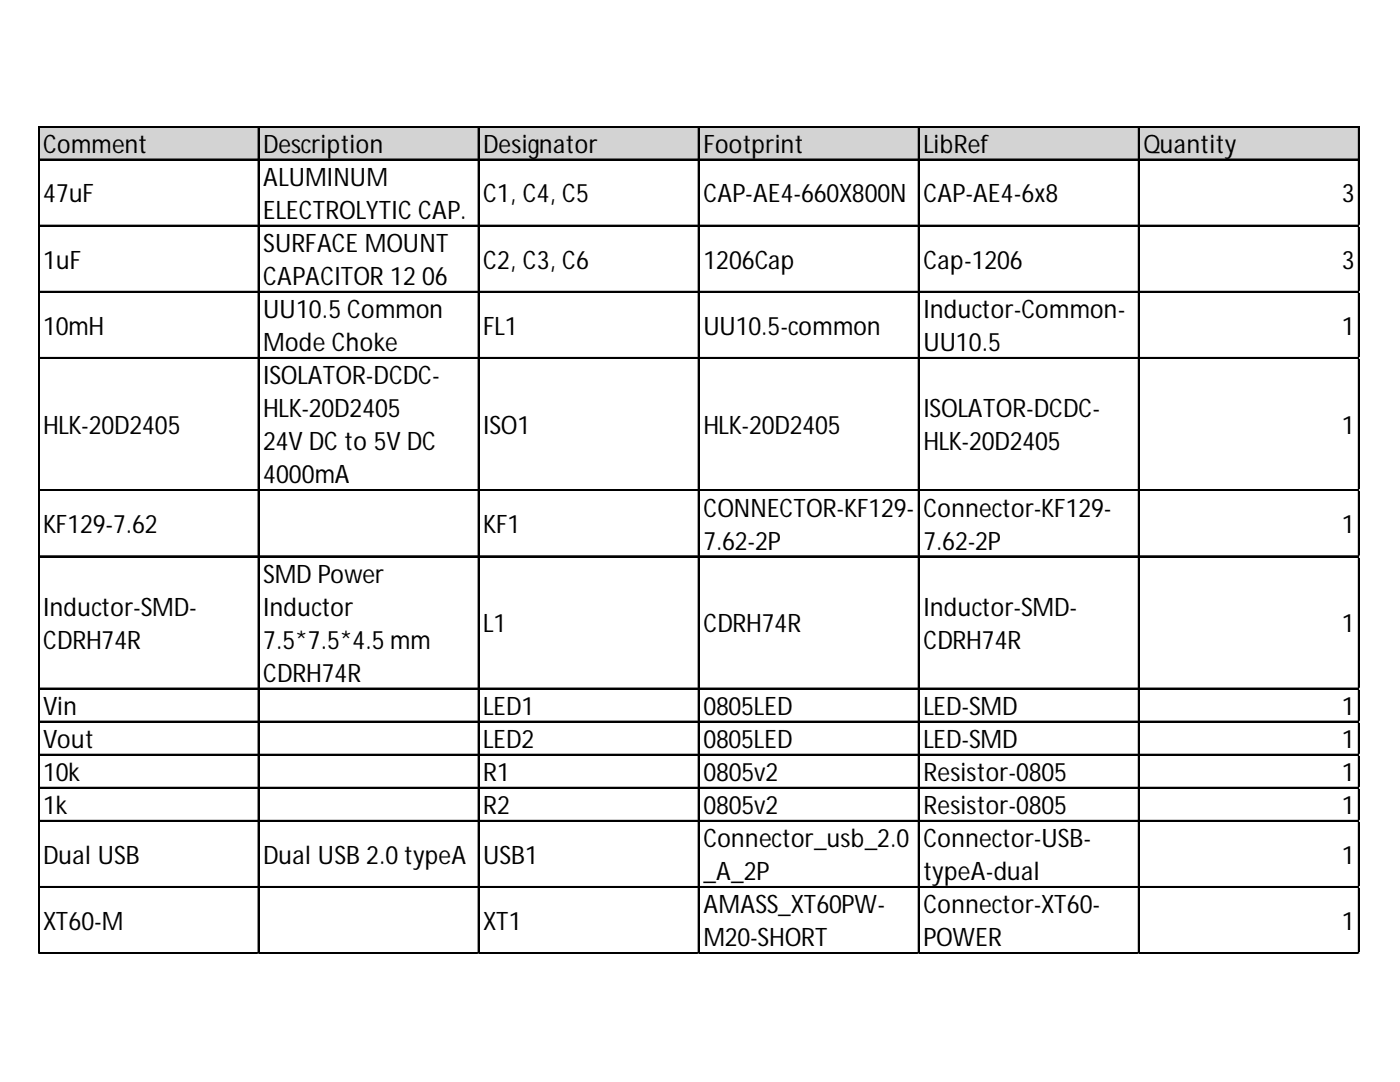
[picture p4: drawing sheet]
<svg xmlns="http://www.w3.org/2000/svg" width="279mm" height="216mm" viewBox="0 0 279 216" stroke-linecap="round" stroke-linejoin="round" font-family="sans-serif">
<defs><g id="words">
<g font-size="5.1">
<text x="8.6" y="30.5">Comment</text>
<text x="52.5" y="30.5">Description</text>
<text x="96.5" y="30.5">Designator</text>
<text x="140.4" y="30.5">Footprint</text>
<text x="184.3" y="30.5">LibRef</text>
<text x="228.2" y="30.5">Quantity</text>
<text x="8.6" y="40.4">47uF</text>
<text x="52.5" y="37.1">ALUMINUM</text>
<text x="96.5" y="40.4">C1, C4, C5</text>
<text x="140.4" y="40.4">CAP-AE4-660X800N</text>
<text x="184.3" y="40.4">CAP-AE4-6x8</text>
<text x="267.8" y="40.4">3</text>
<text x="52.5" y="43.7">ELECTROLYTICCAP.</text>
<text x="8.6" y="53.6">1uF</text>
<text x="52.5" y="50.3">SURFACE MOUNT</text>
<text x="96.5" y="53.6">C2, C3, C6</text>
<text x="140.4" y="53.6">1206Cap</text>
<text x="184.3" y="53.6">Cap-1206</text>
<text x="267.8" y="53.6">3</text>
<text x="52.5" y="56.9">CAPACITOR 1206</text>
<text x="52.5" y="63.5">UU10.5Common</text>
<text x="184.3" y="63.5">Inductor-Common-</text>
<text x="8.6" y="66.8">10mH</text>
<text x="52.5" y="70.1">Mode Choke</text>
<text x="96.5" y="66.8">FL1</text>
<text x="140.4" y="66.8">UU10.5-common</text>
<text x="184.3" y="70.1">UU10.5</text>
<text x="267.8" y="66.8">1</text>
<text x="52.5" y="76.7">ISOLATOR-DCDC-</text>
<text x="52.5" y="83.3">HLK-20D2405</text>
<text x="184.3" y="83.3">ISOLATOR-DCDC-</text>
<text x="8.6" y="86.6">HLK-20D2405</text>
<text x="52.5" y="89.9">24V DC to 5V DC</text>
<text x="96.5" y="86.6">ISO1</text>
<text x="140.4" y="86.6">HLK-20D2405</text>
<text x="184.3" y="89.9">HLK-20D2405</text>
<text x="267.8" y="86.6">1</text>
<text x="52.5" y="96.5">4000mA</text>
<text x="8.6" y="106.4">KF129-7.62</text>
<text x="96.5" y="106.4">KF1</text>
<text x="140.4" y="103.1">CONNECTOR-KF129-</text>
<text x="184.3" y="103.1">Connector-KF129-</text>
<text x="267.8" y="106.4">1</text>
<text x="140.4" y="109.7">7.62-2P</text>
<text x="184.3" y="109.7">7.62-2P</text>
<text x="52.5" y="116.3">SMD Power</text>
<text x="8.6" y="122.9">Inductor-SMD-</text>
<text x="52.5" y="122.9">Inductor</text>
<text x="184.3" y="122.9">Inductor-SMD-</text>
<text x="8.6" y="129.5">CDRH74R</text>
<text x="52.5" y="129.5">7.5*7.5*4.5mm</text>
<text x="96.5" y="126.2">L1</text>
<text x="140.4" y="126.2">CDRH74R</text>
<text x="184.3" y="129.5">CDRH74R</text>
<text x="267.8" y="126.2">1</text>
<text x="52.5" y="136.1">CDRH74R</text>
<text x="8.6" y="142.7">Vin</text>
<text x="96.5" y="142.7">LED1</text>
<text x="140.4" y="142.7">0805LED</text>
<text x="184.3" y="142.7">LED-SMD</text>
<text x="267.8" y="142.7">1</text>
<text x="8.6" y="149.3">Vout</text>
<text x="96.5" y="149.3">LED2</text>
<text x="140.4" y="149.3">0805LED</text>
<text x="184.3" y="149.3">LED-SMD</text>
<text x="267.8" y="149.3">1</text>
<text x="8.6" y="155.9">10k</text>
<text x="96.5" y="155.9">R1</text>
<text x="140.4" y="155.9">0805v2</text>
<text x="184.3" y="155.9">Resistor-0805</text>
<text x="267.8" y="155.9">1</text>
<text x="8.6" y="162.5">1k</text>
<text x="96.5" y="162.5">R2</text>
<text x="140.4" y="162.5">0805v2</text>
<text x="184.3" y="162.5">Resistor-0805</text>
<text x="267.8" y="162.5">1</text>
<text x="8.6" y="172.3">Dual USB</text>
<text x="52.5" y="172.3">Dual USB 2.0typeA</text>
<text x="96.5" y="172.3">USB1</text>
<text x="140.4" y="169.1">Connector_usb_2.0</text>
<text x="184.3" y="169.1">Connector-USB-</text>
<text x="267.8" y="172.3">1</text>
<text x="140.4" y="175.6">_A_2P</text>
<text x="184.3" y="175.6">typeA-dual</text>
<text x="8.6" y="185.5">XT60-M</text>
<text x="96.5" y="185.5">XT1</text>
<text x="140.4" y="182.2">AMASS_XT60PW-</text>
<text x="184.3" y="182.2">Connector-XT60-</text>
<text x="267.8" y="185.5">1</text>
<text x="140.4" y="188.8">M20-SHORT</text>
<text x="184.3" y="188.8">POWER</text>
</g>
</g></defs>
<path d="M7.8 25.4h263.6v6.6h-263.6z" fill="#d3d3d3"/>
<g fill="none" stroke="#000" stroke-width=".25">
<path d="M7.6 25.2v165.2M7.7 25.2v165.2M7.9 25.2h263.5M7.9 25.3h263.5M7.9 31.8h263.5M7.9 31.9h263.5M51.5 25.4v165M51.7 25.4v165M95.4 25.4v165M95.6 25.4v165M139.4 25.4v165M139.5 25.4v165"/>
<path d="M183.3 25.4v165M183.4 25.4v165M227.2 25.4v165M227.3 25.4v165M271.1 25.4v165M271.2 25.4v165M7.9 45h263.5M7.9 45.1h263.5M7.9 58.1h263.5M7.9 58.3h263.5M7.9 71.3h263.5M7.9 71.5h263.5"/>
<path d="M7.9 97.7h263.5M7.9 97.9h263.5M7.9 110.9h263.5M7.9 111.1h263.5M7.9 137.3h263.5M7.9 137.4h263.5M7.9 143.9h263.5M7.9 144h263.5M7.9 150.5h263.5M7.9 150.6h263.5M7.9 157.1h263.5M7.9 157.2h263.5"/>
<path d="M7.9 163.7h263.5M7.9 163.8h263.5M7.9 176.9h263.5M7.9 177h263.5M7.9 190.1h263.5M7.9 190.2h263.5"/>
</g>
<path d="M7.6 190.4h.1" fill="none" stroke="#d4d4d4" stroke-width=".25"/>
<path d="M7.6 190.4h.3z" fill="#d4d4d4"/>
<path d="M51.5 190.4h.1" fill="none" stroke="#d4d4d4" stroke-width=".25"/>
<path d="M51.5 190.4h.3z" fill="#d4d4d4"/>
<path d="M95.4 190.4h.1" fill="none" stroke="#d4d4d4" stroke-width=".25"/>
<path d="M95.4 190.4h.3z" fill="#d4d4d4"/>
<path d="M139.4 190.4h.1" fill="none" stroke="#d4d4d4" stroke-width=".25"/>
<path d="M139.4 190.4h.2z" fill="#d4d4d4"/>
<path d="M183.3 190.4h.1" fill="none" stroke="#d4d4d4" stroke-width=".25"/>
<path d="M183.3 190.4h.2z" fill="#d4d4d4"/>
<path d="M227.2 190.4h.1" fill="none" stroke="#d4d4d4" stroke-width=".25"/>
<path d="M227.2 190.4h.2z" fill="#d4d4d4"/>
<path d="M271.1 190.4h.1" fill="none" stroke="#d4d4d4" stroke-width=".25"/>
<path d="M271.1 190.4h.3z" fill="#d4d4d4"/>
<path d="M271.4 45h.1" fill="none" stroke="#d4d4d4" stroke-width=".25"/>
<path d="M271.4 45v.2z" fill="#d4d4d4"/>
<path d="M271.4 58.1h.1" fill="none" stroke="#d4d4d4" stroke-width=".25"/>
<path d="M271.4 58.1v.3z" fill="#d4d4d4"/>
<path d="M271.4 71.3h.1" fill="none" stroke="#d4d4d4" stroke-width=".25"/>
<path d="M271.4 71.3v.3z" fill="#d4d4d4"/>
<path d="M271.4 97.7h.1" fill="none" stroke="#d4d4d4" stroke-width=".25"/>
<path d="M271.4 97.7v.3z" fill="#d4d4d4"/>
<path d="M271.4 110.9h.1" fill="none" stroke="#d4d4d4" stroke-width=".25"/>
<path d="M271.4 110.9v.3z" fill="#d4d4d4"/>
<path d="M271.4 137.3h.1" fill="none" stroke="#d4d4d4" stroke-width=".25"/>
<path d="M271.4 137.3v.3z" fill="#d4d4d4"/>
<path d="M271.4 143.9h.1" fill="none" stroke="#d4d4d4" stroke-width=".25"/>
<path d="M271.4 143.9v.3z" fill="#d4d4d4"/>
<path d="M271.4 150.5h.1" fill="none" stroke="#d4d4d4" stroke-width=".25"/>
<path d="M271.4 150.5v.3z" fill="#d4d4d4"/>
<path d="M271.4 157.1h.1" fill="none" stroke="#d4d4d4" stroke-width=".25"/>
<path d="M271.4 157.1v.3z" fill="#d4d4d4"/>
<path d="M271.4 163.7h.1" fill="none" stroke="#d4d4d4" stroke-width=".25"/>
<path d="M271.4 163.7v.3z" fill="#d4d4d4"/>
<path d="M271.4 176.9h.1" fill="none" stroke="#d4d4d4" stroke-width=".25"/>
<path d="M271.4 176.9v.3z" fill="#d4d4d4"/>
<path d="M271.4 190.1h.1" fill="none" stroke="#d4d4d4" stroke-width=".25"/>
<path d="M271.4 190.1v.3z" fill="#d4d4d4"/>
<use href="#words"/>
</svg>
